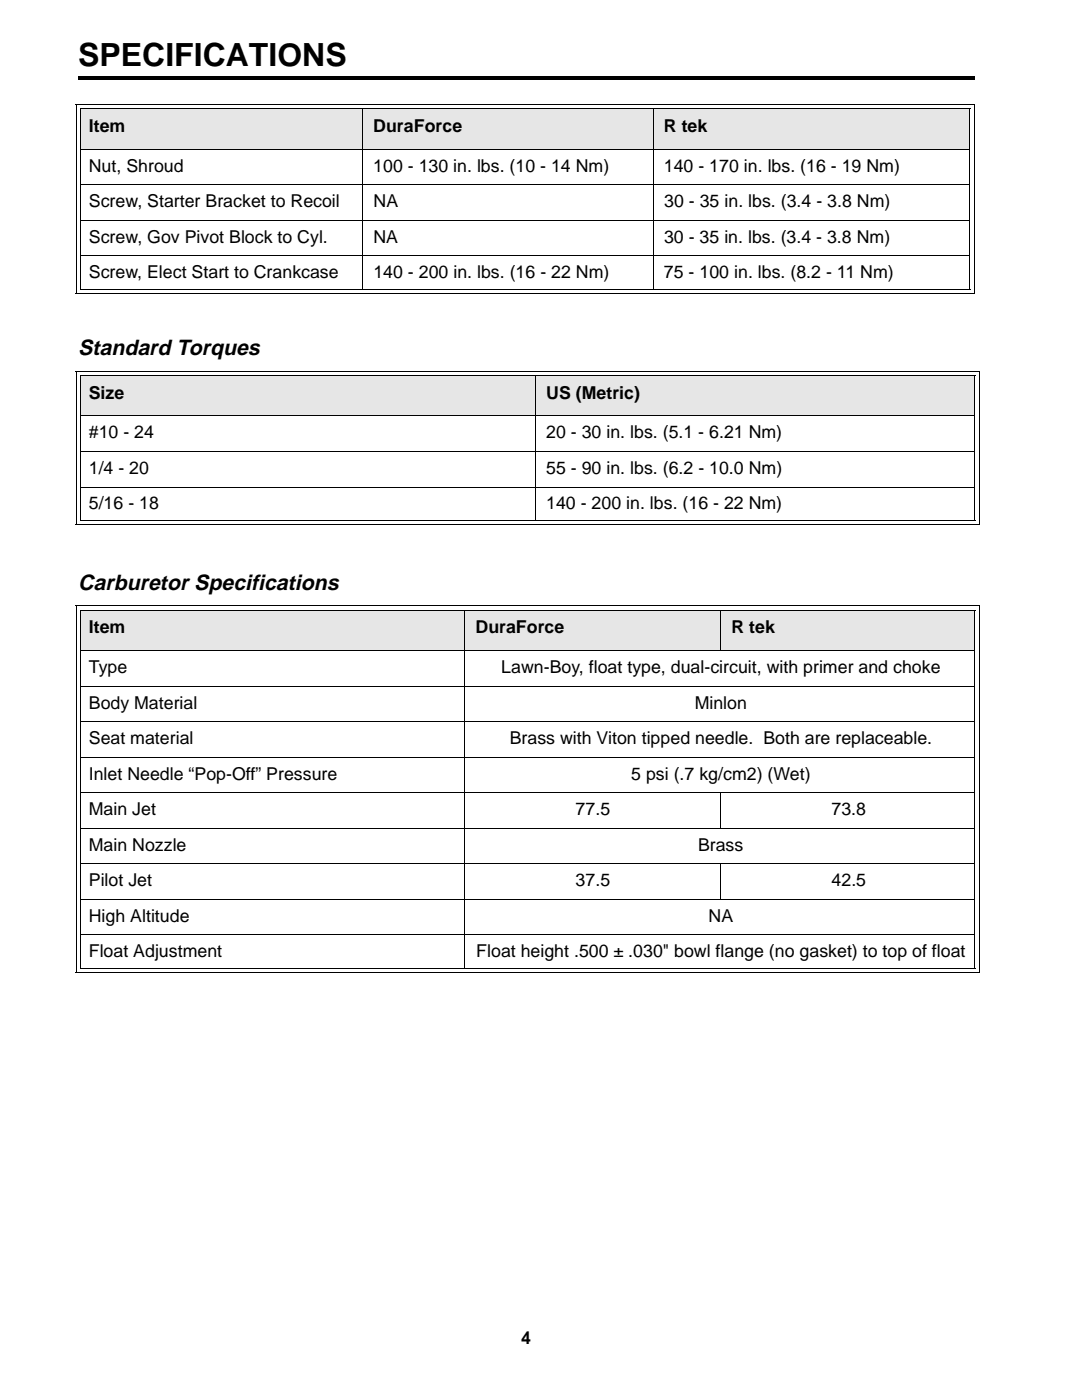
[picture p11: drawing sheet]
<svg xmlns="http://www.w3.org/2000/svg" width="216mm" height="279mm" viewBox="0 0 216 279" stroke-linecap="round" stroke-linejoin="round" font-family="sans-serif">
<defs><g id="words">
<text font-size="6.4" x="15.6" y="13.1">SPECIFICATIONS</text>
<g font-size="4.3">
<text x="15.6" y="70.9">Standard Torques</text>
<text x="15.6" y="117.8">Carburetor Specifications</text>
</g>
<g font-size="3.5">
<text x="17.7" y="26.4">Item</text>
<text x="74.5" y="26.4">DuraForce</text>
<text x="132.5" y="26.4">R tek</text>
<text x="17.7" y="34.3">Nut, Shroud</text>
<text x="74.5" y="34.3">100 - 130 in. lbs. (10 - 14 Nm)</text>
<text x="132.5" y="34.3">140 - 170 in. lbs. (16 - 19 Nm)</text>
<text x="17.7" y="41.4">Screw, Starter Bracket to Recoil</text>
<text x="74.6" y="41.4">NA</text>
<text x="132.5" y="41.4">30 - 35 in. lbs. (3.4 - 3.8 Nm)</text>
<text x="17.7" y="48.5">Screw, Gov Pivot Block to Cyl.</text>
<text x="74.5" y="48.5">NA</text>
<text x="132.5" y="48.5">30 - 35 in. lbs. (3.4 - 3.8 Nm)</text>
<text x="17.7" y="55.6">Screw, Elect Start to Crankcase</text>
<text x="74.5" y="55.6">140 - 200 in. lbs. (16 - 22 Nm)</text>
<text x="132.5" y="55.6">75 - 100 in. lbs. (8.2 - 11 Nm)</text>
<text x="17.7" y="79.6">Size</text>
<text x="109" y="79.6">US (Metric)</text>
<text x="17.7" y="87.5">#10 - 24</text>
<text x="109" y="87.5">20 - 30 in. lbs. (5.1 - 6.21 Nm)</text>
<text x="17.7" y="94.6">1/4 - 20</text>
<text x="109" y="94.6">55 - 90 in. lbs. (6.2 - 10.0 Nm)</text>
<text x="17.7" y="101.7">5/16 - 18</text>
<text x="109" y="101.7">140 - 200 in. lbs. (16 - 22 Nm)</text>
<text x="17.7" y="126.4">Item</text>
<text x="94.9" y="126.4">DuraForce</text>
<text x="146" y="126.4">R tek</text>
<text x="17.7" y="134.3">Type</text>
<text x="100" y="134.3">Lawn-Boy, float type, dual-circuit, with primer and choke</text>
<text x="17.7" y="141.4">Body Material</text>
<text x="138.6" y="141.4">Minlon</text>
<text x="17.7" y="148.5">Seat material</text>
<text x="101.7" y="148.5">Brass with Viton tipped needle. Both are replaceable.</text>
<text x="17.7" y="155.6">Inlet Needle “Pop-Off” Pressure</text>
<text x="126" y="155.6">5 psi (.7 kg/cm2) (Wet)</text>
<text x="17.7" y="162.7">Main Jet</text>
<text x="114.9" y="162.7">77.5</text>
<text x="165.9" y="162.7">73.8</text>
<text x="17.7" y="169.8">Main Nozzle</text>
<text x="139.3" y="169.8">Brass</text>
<text x="17.7" y="176.9">Pilot Jet</text>
<text x="114.9" y="176.9">37.5</text>
<text x="165.9" y="176.9">42.5</text>
<text x="17.7" y="184">High Altitude</text>
<text x="141.4" y="184">NA</text>
<text x="17.7" y="191.1">Float Adjustment</text>
<text x="95" y="191.1">Float height .500 ± .030&quot; bowl flange (no gasket) to top of float</text>
<text x="104" y="268.3">4</text>
</g>
</g></defs>
<g fill="#000">
<path d="M15.6 15.2h.3v.7h-.3z" fill-rule="evenodd"/>
<path d="M15.9 15.2h178.5v.7h-178.5z" fill-rule="evenodd"/>
</g>
<g fill="#e6e6e6">
<path d="M16.1 75h90.7v7.9h-90.7z" fill-rule="evenodd"/>
<path d="M106.9 75h87.5v7.9h-87.5z" fill-rule="evenodd"/>
<path d="M16.1 121.8h76.6v7.9h-76.6z" fill-rule="evenodd"/>
<path d="M92.9 121.8h50.8v7.9h-50.8z" fill-rule="evenodd"/>
<path d="M143.9 121.8h50.5v7.9h-50.5z" fill-rule="evenodd"/>
<path d="M16.1 21.8h56.2v7.9h-56.2z" fill-rule="evenodd"/>
<path d="M72.5 21.8h57.8v7.9h-57.8z" fill-rule="evenodd"/>
<path d="M130.5 21.8h62.9v7.9h-62.9z" fill-rule="evenodd"/>
</g>
<g fill="none" stroke="#000" stroke-width=".2">
<path d="M15.1 20.8h179.4M15.2 20.9v37.6M16 21.7h177.6M16.1 21.8v35.8M16.1 29.8h177.3M16.1 36.9h177.3M72.4 21.8v35.8M130.4 21.8v35.8M193.5 21.8v35.8M194.4 20.9v37.6M15.1 58.6h179.4M16 57.7h177.6"/>
<path d="M16.1 44h177.3M16.1 51.1h177.3M15.1 74h180.4M15.2 74.1v30.5M16 74.9h178.6M16.1 75v28.7M106.9 75v28.7M194.5 75v28.7M195.4 74.1v30.5M16.1 83h178.3M16.1 90.1h178.3M16.1 97.2h178.3"/>
<path d="M15.1 104.7h180.4M16 103.8h178.6M15.1 120.9h180.4M15.2 121v73M16 121.7h178.6M16.1 121.8v71.3M16.1 129.8h178.3M16.1 136.9h178.3M92.8 121.8v71.3M143.9 121.8v8.1M194.5 121.8v71.3M195.4 121v73"/>
<path d="M16.1 144h178.3M16.1 151.1h178.3M16.1 158.2h178.3M143.9 158.1v7.3M16.1 165.3h178.3M16.1 172.4h178.3M16.1 179.5h178.3M143.9 172.3v7.3M15.1 194.1h180.4M16 193.2h178.6M16.1 186.6h178.3"/>
</g>
<use href="#words"/>
</svg>
